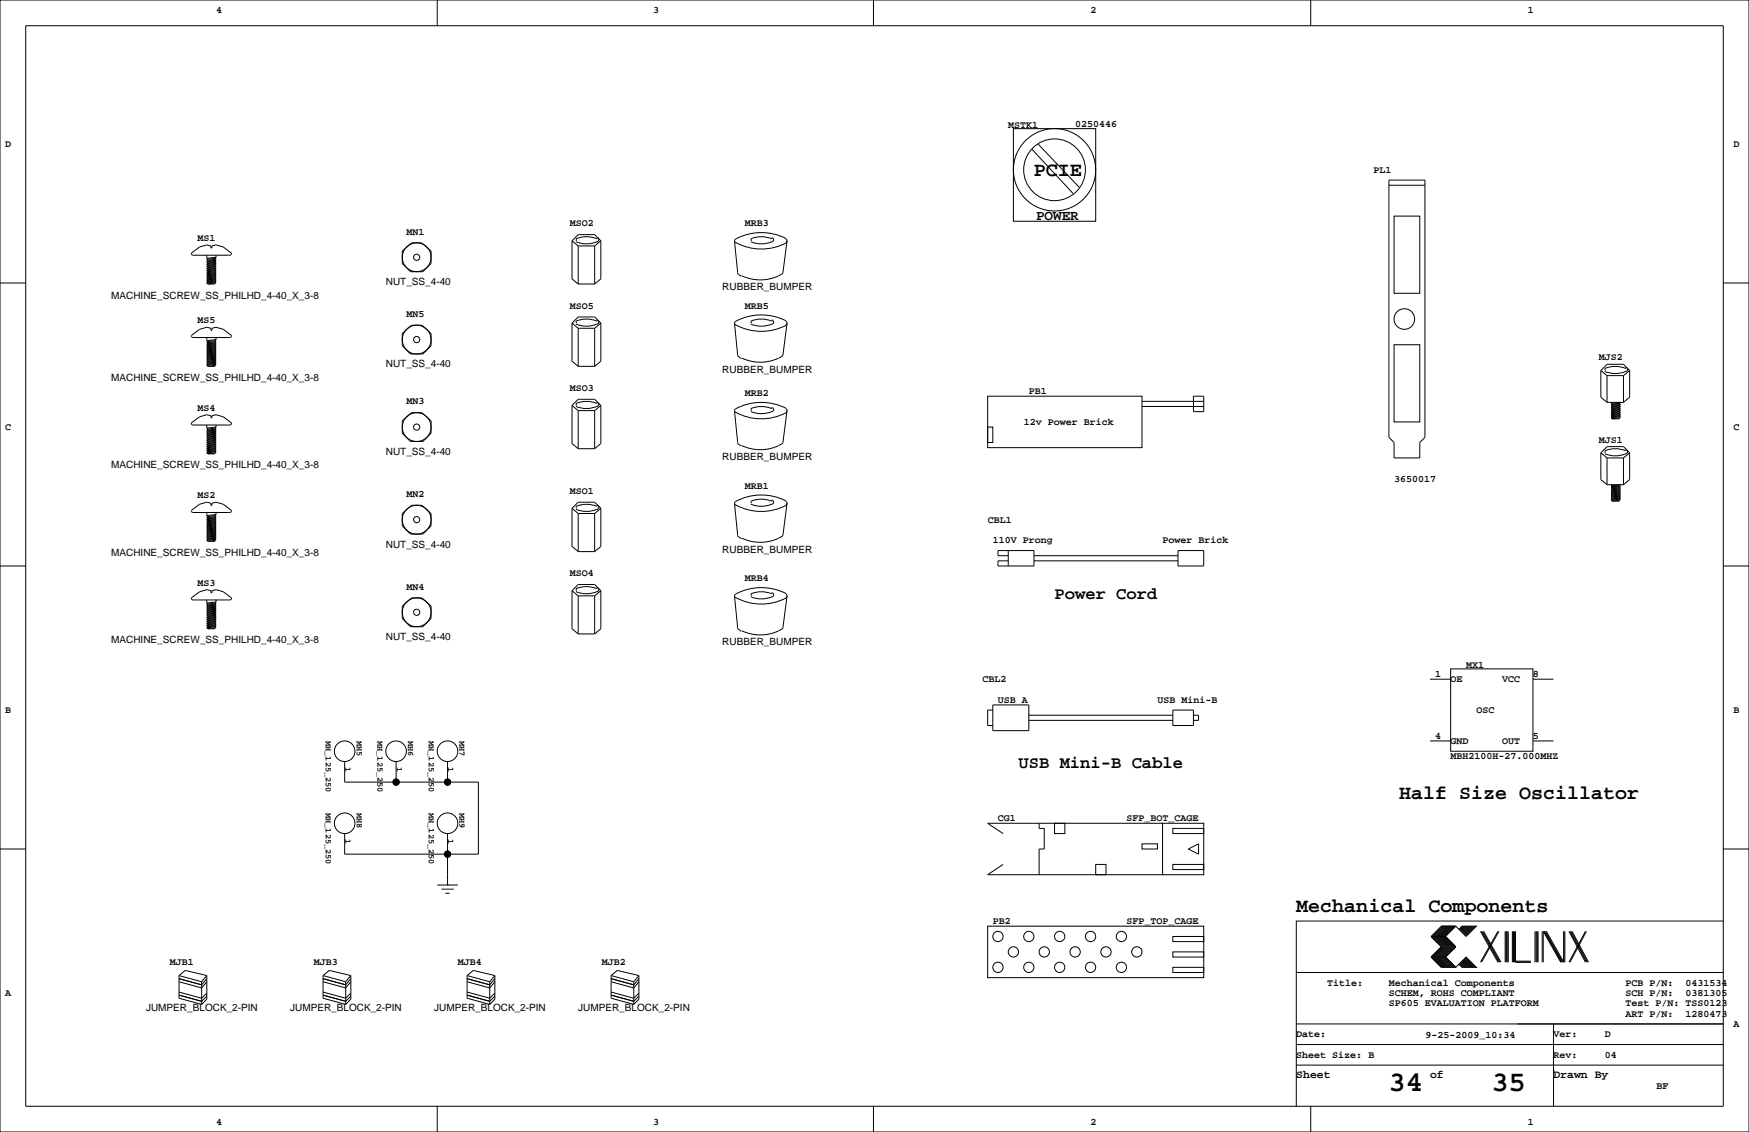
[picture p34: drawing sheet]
<svg xmlns="http://www.w3.org/2000/svg" width="432mm" height="279mm" viewBox="0 0 432 279" stroke-linecap="round" stroke-linejoin="round" font-family="sans-serif">
<defs><g id="words">
<g font-size="7.1">
<text x="342.8" y="269.3">34</text>
<text x="368.2" y="269.3">35</text>
</g>
<g font-size="4.9">
<text x="255.3" y="43.4">PCIE</text>
<text x="345.4" y="197.1">Half Size Oscillator</text>
<text x="320" y="225.1">Mechanical Components</text>
</g>
<g font-size="4.2">
<text x="260.3" y="147.7">Power Cord</text>
<text x="251.5" y="189.6">USB Mini-B Cable</text>
</g>
<text font-size="3.5" x="255.8" y="54.4">POWER</text>
<g font-size="2.8">
<text x="320" y="266.1">Sheet</text>
<text x="353.1" y="266.1">of</text>
<text x="383.5" y="266.1">Drawn By</text>
</g>
<g font-size="2.5">
<text x="53.3" y="3.3">4</text>
<text x="161.3" y="3.3">3</text>
<text x="269.2" y="3.3">2</text>
<text x="377.2" y="3.3">1</text>
<text x="248.9" y="31.5">MSTK1</text>
<text x="265.4" y="31.2">0250446</text>
<text x="1.3" y="36.3">D</text>
<text x="428" y="36.3">D</text>
<text x="339.1" y="42.7">PL1</text>
<text x="48.8" y="59.4">MS1</text>
<text x="100.3" y="57.9">MN1</text>
<text x="140.7" y="55.9">MSO2</text>
<text x="183.9" y="55.9">MRB3</text>
<text x="95.2" y="70.4">NUT_SS_4-40</text>
<text x="178.3" y="71.7">RUBBER_BUMPER</text>
<text x="27.4" y="73.7">MACHINE_SCREW_SS_PHILHD_4-40_X_3-8</text>
<text x="140.7" y="76.2">MSO5</text>
<text x="183.9" y="76.2">MRB5</text>
<text x="48.8" y="79.8">MS5</text>
<text x="100.3" y="78.2">MN5</text>
<text x="394.7" y="88.9">MJS2</text>
<text x="27.4" y="94">MACHINE_SCREW_SS_PHILHD_4-40_X_3-8</text>
<text x="95.2" y="90.7">NUT_SS_4-40</text>
<text x="178.3" y="92">RUBBER_BUMPER</text>
<text x="48.8" y="101.3">MS4</text>
<text x="100.3" y="99.8">MN3</text>
<text x="140.7" y="96.5">MSO3</text>
<text x="183.9" y="97.8">MRB2</text>
<text x="254" y="97.3">PB1</text>
<text x="1.3" y="106.2">C</text>
<text x="252.7" y="104.9">12v Power Brick</text>
<text x="428" y="106.2">C</text>
<text x="95.2" y="112.3">NUT_SS_4-40</text>
<text x="178.3" y="113.6">RUBBER_BUMPER</text>
<text x="394.7" y="109.2">MJS1</text>
<text x="27.4" y="115.6">MACHINE_SCREW_SS_PHILHD_4-40_X_3-8</text>
<text x="344.2" y="118.9">3650017</text>
<text x="48.8" y="122.9">MS2</text>
<text x="100.3" y="122.7">MN2</text>
<text x="140.7" y="121.9">MSO1</text>
<text x="183.9" y="120.7">MRB1</text>
<text x="243.8" y="129">CBL1</text>
<text x="27.4" y="137.2">MACHINE_SCREW_SS_PHILHD_4-40_X_3-8</text>
<text x="95.2" y="135.2">NUT_SS_4-40</text>
<text x="178.3" y="136.4">RUBBER_BUMPER</text>
<text x="245.1" y="134.1">110V Prong</text>
<text x="287" y="134.1">Power Brick</text>
<text x="140.7" y="142.2">MSO4</text>
<text x="183.9" y="143.5">MRB4</text>
<text x="48.8" y="144.5">MS3</text>
<text x="100.3" y="145.5">MN4</text>
<text x="27.4" y="158.8">MACHINE_SCREW_SS_PHILHD_4-40_X_3-8</text>
<text x="95.2" y="158">NUT_SS_4-40</text>
<text x="178.3" y="159.3">RUBBER_BUMPER</text>
<text x="354.3" y="167.1">1</text>
<text x="361.9" y="164.8">MX1</text>
<text x="378.5" y="167.1">8</text>
<text x="242.6" y="168.4">CBL2</text>
<text x="246.4" y="173.5">USB A</text>
<text x="285.8" y="173.5">USB Mini-B</text>
<text x="358.1" y="168.4">OE</text>
<text x="370.8" y="168.4">VCC</text>
<text x="1.3" y="176">B</text>
<text x="364.5" y="176">OSC</text>
<text x="428" y="176">B</text>
<text x="354.3" y="182.4">4</text>
<text x="358.1" y="183.6">GND</text>
<text x="370.8" y="183.6">OUT</text>
<text x="378.5" y="182.4">5</text>
<text x="358.1" y="187.5">MBH2100H-27.000MHZ</text>
<text x="246.4" y="202.7">CG1</text>
<text x="278.1" y="202.7">SFP_BOT_CAGE</text>
<text x="245.1" y="228.1">PB2</text>
<text x="278.1" y="228.1">SFP_TOP_CAGE</text>
<text x="41.9" y="238.3">MJB1</text>
<text x="77.5" y="238.3">MJB3</text>
<text x="113" y="238.3">MJB4</text>
<text x="148.6" y="238.3">MJB2</text>
<text x="1.3" y="245.9">A</text>
<text x="327.7" y="243.3">Title:</text>
<text x="342.9" y="243.3">Mechanical Components</text>
<text x="342.9" y="245.9">SCHEM, ROHS COMPLIANT</text>
<text x="401.3" y="245.9">SCH P/N:</text>
<text x="401.3" y="243.3">PCB P/N:</text>
<text x="416.1" y="245.9">0381305</text>
<text x="416.1" y="243.3">0431534</text>
<text x="36.1" y="249.5">JUMPER_BLOCK_2-PIN</text>
<text x="71.6" y="249.5">JUMPER_BLOCK_2-PIN</text>
<text x="107.2" y="249.5">JUMPER_BLOCK_2-PIN</text>
<text x="142.7" y="249.5">JUMPER_BLOCK_2-PIN</text>
<text x="342.9" y="248.4">SP605 EVALUATION PLATFORM</text>
<text x="401.3" y="248.4">Test P/N: TSS0123</text>
<text x="401.3" y="251">ART P/N:</text>
<text x="416.1" y="251">1280473</text>
<text x="320" y="256">Date:</text>
<text x="351.9" y="256.2">9-25-2009_10:34</text>
<text x="383.5" y="256">Ver:</text>
<text x="396.2" y="256">D</text>
<text x="428" y="253.5">A</text>
<text x="320" y="261.1">Sheet Size: B</text>
<text x="383.5" y="261.1">Rev:</text>
<text x="396.2" y="261.1">04</text>
<text x="408.9" y="268.7">BF</text>
<text x="53.3" y="277.6">4</text>
<text x="161.3" y="277.6">3</text>
<text x="269.2" y="277.6">2</text>
<text x="377.2" y="277.6">1</text>
</g>
<g font-size="2.1">
<text x="80.5" y="182.9" transform="rotate(90 80.5 182.9)">MH_125_250</text>
<text x="88.1" y="182.9" transform="rotate(90 88.1 182.9)">MH5</text>
<text x="93.2" y="182.9" transform="rotate(90 93.2 182.9)">MH_125_250</text>
<text x="100.8" y="182.9" transform="rotate(90 100.8 182.9)">MH6</text>
<text x="105.9" y="182.9" transform="rotate(90 105.9 182.9)">MH_125_250</text>
<text x="113.5" y="182.9" transform="rotate(90 113.5 182.9)">MH7</text>
<text x="85.3" y="189.2" transform="rotate(90 85.3 189.2)">1</text>
<text x="98" y="189.2" transform="rotate(90 98 189.2)">1</text>
<text x="110.7" y="189.2" transform="rotate(90 110.7 189.2)">1</text>
<text x="80.5" y="200.7" transform="rotate(90 80.5 200.7)">MH_125_250</text>
<text x="88.1" y="200.7" transform="rotate(90 88.1 200.7)">MH8</text>
<text x="105.9" y="200.7" transform="rotate(90 105.9 200.7)">MH_125_250</text>
<text x="113.5" y="200.7" transform="rotate(90 113.5 200.7)">MH9</text>
<text x="85.3" y="207" transform="rotate(90 85.3 207)">1</text>
<text x="110.7" y="207" transform="rotate(90 110.7 207)">1</text>
</g>
</g></defs>
<g fill="none" stroke="#000" stroke-width=".25">
<path d="M0 0h431.8v279.4h-431.8zM6.3 6.4h419.1v266.6h-419.1zM107.9 0v6.4M215.6 0v6.4M323.6 0v6.4M250.2 31.8h20.3v22.8h-20.3zM254.8 36.8l10.1 11M256.3 35.6l10.1 10.6M141.2 59.4v9.4l1.5 1.3M141.2 59.4l1.5-1.5h4.1l1.5 1.5M141.2 59.4l1.5 1.3M142.2 59.7a6.6 6.6 0 0 0 5.2 0"/>
<path d="M142.2 58.9a6.6 6.6 0 0 1 5.2 0M142.3 59l.1 .4M147.3 58.7a.51 .51 0 0 1 .5 .5 .51 .51 0 0 1-.5 .5M148.3 59.4v9.4l-1.5 1.3M148.3 59.4l-1.5 1.3M181.4 59.7l.7 7.6M181.6 59.8a13.2 13.2 0 0 0 12.6 .1M185.4 59.7a6.6 6.6 0 0 0 5.1 0M185.4 58.9a6.6 6.6 0 0 1 5.1 0M185.5 59l.1 .4M190.5 58.7a.51 .51 0 0 1 .5 .5 .51 .51 0 0 1-.5 .5M194 59l.3 .4-.3 .5"/>
<path d="M194.1 58.9a13 13 0 0 0-12.7 .4v.3l.2 .3M194.3 59.4l-1 7.9-1 .7M257.8 41.9h.1M273 44.4h.1M342.9 44.4h8.9v63.5l-1.3 1.3v3.8h-6.3v-3.8l-1.3-1.3zM342.9 45.7h8.9M344.2 53.3h6.3v19.1h-6.3zM0 69.8h6.3M47.2 62.5l2.1-1.5 1.8-.5 1 .2v.5h.2v-.5l1-.2 1.8 .5 2 1.5v.2l-.2 .3h-9.4zM51.1 63v.8M51.1 69.8l.2 .3M51.1 67.3l.2 .3"/>
<path d="M51.1 69.3l.2 .3M51.1 66.8l.2 .3M51.1 68.8l.2 .3M51.1 68.3l.2 .3M51.1 65.8l.2 .2M51.1 67.8l.2 .3M51.1 65.3l.2 .2M51.1 64.8l.2 .2M51.1 64.3l.2 .2M51.1 66.3l.2 .2M51.1 63.8l.2 .2M51.3 69.6l-.2 .2"/>
<path d="M51.3 69.1l-.2 .2M51.3 68.6l-.2 .2M51.3 68.1l-.2 .2M51.3 67.6l-.2 .2M51.3 67.1l-.2 .2M51.3 66.5l-.2 .3M51.3 66l-.2 .3M51.3 65.5l-.2 .3M51.3 64.5l-.2 .3M51.3 64l-.2 .3M51.3 65l-.2 .3M53.1 69.8v.3h-1.8"/>
<path d="M53.1 69.8l-1.8 .3M53.1 69.3l-1.8 .3M53.1 69.3l.2 .3M53.1 68.8l-1.8 .3M53.1 68.8l.2 .3M53.1 68.3l-1.8 .3M53.1 68.3l.2 .3M53.1 67.8l-1.8 .3M53.1 67.8l.2 .3M53.1 67.3l-1.8 .3M53.1 67.3l.2 .3M53.1 66.8l-1.8 .3"/>
<path d="M53.1 66.8l.2 .3M53.1 66.3l-1.8 .2M53.1 66.3l.2 .2M53.1 65.8l-1.8 .2M53.1 65.8l.2 .2M53.1 65.3l-1.8 .2M53.1 65.3l.2 .2M53.1 64.8l-1.8 .2M53.1 64.3l-1.8 .2M53.1 64.3l.2 .2M53.1 63.8l-1.8 .2M53.1 63.8l.2 .2"/>
<path d="M53.1 64.8l.2 .2M53.3 63v.5M53.3 69.6l-2.2 .2M53.3 69.6l-.2 .2M53.3 67.6l-.2 .2M53.3 69.1l-2.2 .2M53.3 69.1l-.2 .2M53.3 67.1l-.2 .2M53.3 68.6l-2.2 .2M53.3 68.6l-.2 .2M53.3 66.5l-.2 .3M53.3 68.1l-2.2 .2"/>
<path d="M53.3 68.1l-.2 .2M53.3 66l-.2 .3M53.3 67.6l-2.2 .2M53.3 65.5l-.2 .3M53.3 67.1l-2.2 .2M53.3 65l-.2 .3M53.3 66.5l-2.2 .3M53.3 64.5l-.2 .3M53.3 66l-2.2 .3M53.3 64l-.2 .3M53.3 65.5l-2.2 .3M53.3 63.5l-.2 .3"/>
<path d="M53.3 64.5l-2.2 .3M53.3 65l-2.2 .3M53.3 64l-2.2 .3M53.3 63.5l-2.2 .3M141.2 79.8v9.4l1.5 1.2M141.2 79.8l1.5-1.6h4.1l1.5 1.6M141.2 79.8l1.5 1.2M142.2 80a6.6 6.6 0 0 0 5.2 0M142.2 79.3a6.6 6.6 0 0 1 5.2 0M142.3 79.3l.1 .4M142.7 60.7v9.4M142.7 70.1h4.1"/>
<path d="M142.7 60.7h4.1M146.8 60.7v9.4M147.3 79a.51 .51 0 0 1 .5 .5 .51 .51 0 0 1-.5 .5M148.3 79.8v9.4l-1.5 1.2M148.3 79.8l-1.5 1.2M182 67.4l1.1 .8M183.2 68.1a10.7 10.7 0 0 0 9 0M185.4 80a6.6 6.6 0 0 0 5.1 0M185.4 79.3a6.6 6.6 0 0 1 5.1 0M185.5 79.3l.1 .4M190.5 79a.51 .51 0 0 1 .5 .5 .51 .51 0 0 1-.5 .5M194 79.3l.3 .5-.3 .4"/>
<path d="M194.1 79.2a13 13 0 0 0-12.7 .4v.3l.2 .3M194.3 79.8l-1 7.9-1 .6M425.4 69.8h6.4M47.2 82.8l2.1-1.5 1.8-.5 1 .2v.5h.2v-.5l1-.2 1.8 .5 2 1.5v.3l-.2 .2h-9.4zM51.1 83.3v.8M51.1 90.2l.2 .2M51.1 87.6l.2 .3M51.1 89.7l.2 .2M51.1 87.1l.2 .3M51.1 89.2l.2 .2M51.1 86.6l.2 .3M51.1 88.6l.2 .3"/>
<path d="M51.1 86.1l.2 .3M51.1 88.1l.2 .3M51.1 85.6l.2 .3M51.1 85.1l.2 .2M51.1 84.6l.2 .2M51.1 84.1l.2 .2M51.3 89.9l-.2 .3M51.3 89.4l-.2 .3M51.3 88.9l-.2 .3M51.3 88.4l-.2 .2M51.3 87.9l-.2 .2M51.3 87.4l-.2 .2"/>
<path d="M51.3 86.9l-.2 .2M51.3 86.4l-.2 .2M51.3 85.9l-.2 .2M51.3 84.8l-.2 .3M51.3 84.3l-.2 .3M51.3 85.3l-.2 .3M53.1 90.2v.2h-1.8M53.1 90.2l-1.8 .2M53.1 89.7l-1.8 .2M53.1 89.7l.2 .2M53.1 89.2l-1.8 .2M53.1 89.2l.2 .2"/>
<path d="M53.1 88.6l-1.8 .3M53.1 88.6l.2 .3M53.1 88.1l-1.8 .3M53.1 88.1l.2 .3M53.1 87.6l-1.8 .3M53.1 87.6l.2 .3M53.1 87.1l-1.8 .3M53.1 87.1l.2 .3M53.1 86.6l-1.8 .3M53.1 86.6l.2 .3M53.1 86.1l-1.8 .3M53.1 86.1l.2 .3"/>
<path d="M53.1 85.6l-1.8 .3M53.1 85.6l.2 .3M53.1 85.1l-1.8 .2M53.1 84.6l-1.8 .2M53.1 84.6l.2 .2M53.1 84.1l-1.8 .2M53.1 84.1l.2 .2M53.1 85.1l.2 .2M53.3 83.3v.5M53.3 89.9l-2.2 .3M53.3 89.9l-.2 .3M53.3 87.9l-.2 .2"/>
<path d="M53.3 89.4l-2.2 .3M53.3 89.4l-.2 .3M53.3 87.4l-.2 .2M53.3 88.9l-2.2 .3M53.3 88.9l-.2 .3M53.3 86.9l-.2 .2M53.3 88.4l-2.2 .2M53.3 88.4l-.2 .2M53.3 86.4l-.2 .2M53.3 87.9l-2.2 .2M53.3 85.9l-.2 .2M53.3 87.4l-2.2 .2"/>
<path d="M53.3 85.3l-.2 .3M53.3 86.9l-2.2 .2M53.3 84.8l-.2 .3M53.3 86.4l-2.2 .2M53.3 84.3l-.2 .3M53.3 85.9l-2.2 .2M53.3 83.8l-.2 .3M53.3 84.8l-2.2 .3M53.3 85.3l-2.2 .3M53.3 84.3l-2.2 .3M53.3 83.8l-2.2 .3M142.2 99.6a6.6 6.6 0 0 1 5.2 0"/>
<path d="M142.3 99.6l.1 .4M142.7 81v9.4M142.7 90.4h4.1M142.7 81h4.1M146.8 81v9.4M147.3 99.3a.51 .51 0 0 1 .5 .5 .51 .51 0 0 1-.5 .5M181.4 80l.7 7.6M181.6 80.1a13.2 13.2 0 0 0 12.6 .1M182 87.7l1.1 .8M183.2 88.4a10.7 10.7 0 0 0 9 0M243.8 97.8h38.1v12.7h-38.1zM281.9 99.1h15.3"/>
<path d="M294.6 97.8h2.6v3.8h-2.6zM344.2 85.1h6.3v19h-6.3zM395.2 91.4v6.6l1.5 1.3M395.2 91.4l1.5-1.5h4.1l1.5 1.5M395.2 91.4l1.5 1.3M396.2 91.7a6.6 6.6 0 0 0 5.2 0M396.2 90.9a6.6 6.6 0 0 1 5.2 0M396.3 91l.1 .4M396.7 92.7v6.6M396.7 92.7h4.1M396.7 99.3h4.1M397.8 99.6l.2 .2"/>
<path d="M397.8 99.6l2.2-.3-.2 .3M398 99.8l-.2 .3M398 99.3l-.2 .3M399.8 99.6l-1.8 .2M399.8 99.6l.2 .2M400 99.8l-.2 .3M400 99.8l-2.2 .3M400.8 92.7v6.6M401.3 90.7a.51 .51 0 0 1 .5 .5 .51 .51 0 0 1-.5 .5M402.3 91.4v6.6l-1.5 1.3M402.3 91.4l-1.5 1.3M47.2 104.4l2.1-1.5 1.8-.5 1 .2v.5h.2v-.5l1-.2 1.8 .5 2 1.5v.2l-.2 .3h-9.4z"/>
<path d="M51.1 104.9v.8M51.1 111.8l.2 .2M51.1 109.2l.2 .3M51.1 111.3l.2 .2M51.1 108.7l.2 .3M51.1 110.7l.2 .3M51.1 108.2l.2 .3M51.1 110.2l.2 .3M51.1 109.7l.2 .3M51.1 107.2l.2 .2M51.1 106.7l.2 .2M51.1 106.2l.2 .2"/>
<path d="M51.1 105.7l.2 .2M51.1 107.7l.2 .2M51.3 111.5l-.2 .3M51.3 111l-.2 .3M51.3 110.5l-.2 .2M51.3 110l-.2 .2M51.3 109.5l-.2 .2M51.3 109l-.2 .2M51.3 108.5l-.2 .2M51.3 107.9l-.2 .3M51.3 107.4l-.2 .3M51.3 106.4l-.2 .3"/>
<path d="M51.3 105.9l-.2 .3M51.3 106.9l-.2 .3M53.1 111.8v.2h-1.8M53.1 111.8l-1.8 .2M53.1 111.3l-1.8 .2M53.1 111.3l.2 .2M53.1 110.7l-1.8 .3M53.1 110.7l.2 .3M53.1 110.2l-1.8 .3M53.1 110.2l.2 .3M53.1 109.7l-1.8 .3M53.1 109.7l.2 .3"/>
<path d="M53.1 109.2l-1.8 .3M53.1 109.2l.2 .3M53.1 108.7l-1.8 .3M53.1 108.7l.2 .3M53.1 108.2l-1.8 .3M53.1 108.2l.2 .3M53.1 107.7l-1.8 .2M53.1 107.7l.2 .2M53.1 107.2l-1.8 .2M53.1 107.2l.2 .2M53.1 106.7l-1.8 .2M53.1 106.2l-1.8 .2"/>
<path d="M53.1 106.2l.2 .2M53.1 105.7l-1.8 .2M53.1 105.7l.2 .2M53.1 106.7l.2 .2M53.3 104.9v.5M53.3 111.5l-2.2 .3M53.3 111.5l-.2 .3M53.3 109.5l-.2 .2M53.3 111l-2.2 .3M53.3 111l-.2 .3M53.3 109l-.2 .2M53.3 110.5l-2.2 .2"/>
<path d="M53.3 110.5l-.2 .2M53.3 108.5l-.2 .2M53.3 110l-2.2 .2M53.3 110l-.2 .2M53.3 107.9l-.2 .3M53.3 109.5l-2.2 .2M53.3 107.4l-.2 .3M53.3 109l-2.2 .2M53.3 106.9l-.2 .3M53.3 108.5l-2.2 .2M53.3 106.4l-.2 .3M53.3 107.9l-2.2 .3"/>
<path d="M53.3 105.9l-.2 .3M53.3 107.4l-2.2 .3M53.3 105.4l-.2 .3M53.3 106.4l-2.2 .3M53.3 106.9l-2.2 .3M53.3 105.9l-2.2 .3M53.3 105.4l-2.2 .3M141.2 100.1v9.4l1.5 1.2M141.2 100.1l1.5-1.5h4.1l1.5 1.5M141.2 100.1l1.5 1.2M142.2 100.3a6.6 6.6 0 0 0 5.2 0M142.7 101.3v9.4"/>
<path d="M142.7 110.7h4.1M142.7 101.3h4.1M146.8 101.3v9.4M148.3 100.1v9.4l-1.5 1.2M148.3 100.1l-1.5 1.2M181.4 101.6l.7 7.6M181.6 101.7a13.2 13.2 0 0 0 12.6 .1M182 109.3l1.1 .8M183.2 110a10.7 10.7 0 0 0 9 0M185.4 101.6a6.6 6.6 0 0 0 5.1 0M185.4 100.9a6.6 6.6 0 0 1 5.1 0M185.5 100.9l.1 .4"/>
<path d="M190.5 100.6a.51 .51 0 0 1 .5 .5 .51 .51 0 0 1-.5 .5M194 100.9l.3 .4-.3 .5M194.1 100.8a13 13 0 0 0-12.7 .4v.3l.2 .3M194.3 101.3l-1 8-1 .6M243.8 105.4h1.3v3.8h-1.3zM281.9 100.3h15.3M395.2 111.8v6.6l1.5 1.2M395.2 111.8l1.5-1.6h4.1l1.5 1.6M395.2 111.8l1.5 1.2M396.2 112a6.6 6.6 0 0 0 5.2 0M396.2 111.3a6.6 6.6 0 0 1 5.2 0M396.3 111.3l.1 .4"/>
<path d="M396.7 113v6.6M396.7 113h4.1M396.7 119.6h4.1M397.8 103.1l.2 .3M397.8 100.6l.2 .2M397.8 102.6l.2 .3M397.8 100.1l.2 .2M397.8 102.1l.2 .3M397.8 101.6l.2 .3M397.8 101.1l.2 .2M397.8 119.9l.2 .2M397.8 119.9l2.2-.3-.2 .3"/>
<path d="M398 102.9l-.2 .2M398 102.4l-.2 .2M398 101.9l-.2 .2M398 101.3l-.2 .3M398 100.8l-.2 .3M398 100.3l-.2 .3M398 119.6l-.2 .3M399.8 103.1v.3h-1.8M399.8 103.1l-1.8 .3M399.8 102.6l-1.8 .3M399.8 102.6l.2 .3M399.8 102.1l-1.8 .3"/>
<path d="M399.8 102.1l.2 .3M399.8 101.6l-1.8 .3M399.8 101.6l.2 .3M399.8 101.1l-1.8 .2M399.8 101.1l.2 .2M399.8 100.6l-1.8 .2M399.8 100.6l.2 .2M399.8 100.1l-1.8 .2M399.8 100.1l.2 .2M399.8 119.9l-1.8 .2M399.8 119.9l.2 .2M400 102.9l-2.2 .2"/>
<path d="M400 102.9l-.2 .2M400 100.8l-.2 .3M400 102.4l-2.2 .2M400 102.4l-.2 .2M400 100.3l-.2 .3M400 101.9l-2.2 .2M400 101.9l-.2 .2M400 101.3l-2.2 .3M400 101.3l-.2 .3M400 100.8l-2.2 .3M400 100.3l-2.2 .3M400.8 113v6.6"/>
<path d="M401.3 111a.51 .51 0 0 1 .5 .5 .51 .51 0 0 1-.5 .5M402.3 111.8v6.6l-1.5 1.2M402.3 111.8l-1.5 1.2M0 139.7h6.3M47.2 126l2.1-1.5 1.8-.5 1 .2v.5h.2v-.5l1-.2 1.8 .5 2 1.5v.2l-.2 .3h-9.4zM51.1 126.5v.8M51.1 133.3l.2 .3M51.1 130.8l.2 .3M51.1 132.8l.2 .3M51.1 130.3l.2 .3M51.1 132.3l.2 .3M51.1 129.8l.2 .2"/>
<path d="M51.1 131.8l.2 .3M51.1 129.3l.2 .2M51.1 131.3l.2 .3M51.1 128.8l.2 .2M51.1 128.3l.2 .2M51.1 127.8l.2 .2M51.1 127.3l.2 .2M51.3 133.1l-.2 .2M51.3 132.6l-.2 .2M51.3 132.1l-.2 .2M51.3 131.6l-.2 .2M51.3 131.1l-.2 .2"/>
<path d="M51.3 130.6l-.2 .2M51.3 130l-.2 .3M51.3 129.5l-.2 .3M51.3 129l-.2 .3M51.3 128l-.2 .3M51.3 127.5l-.2 .3M51.3 128.5l-.2 .3M53.1 133.3v.3h-1.8M53.1 133.3l-1.8 .3M53.1 132.8l-1.8 .3M53.1 132.8l.2 .3M53.1 132.3l-1.8 .3"/>
<path d="M53.1 132.3l.2 .3M53.1 131.8l-1.8 .3M53.1 131.8l.2 .3M53.1 131.3l-1.8 .3M53.1 131.3l.2 .3M53.1 130.8l-1.8 .3M53.1 130.8l.2 .3M53.1 130.3l-1.8 .3M53.1 130.3l.2 .3M53.1 129.8l-1.8 .2M53.1 129.8l.2 .2M53.1 129.3l-1.8 .2"/>
<path d="M53.1 129.3l.2 .2M53.1 128.8l-1.8 .2M53.1 128.8l.2 .2M53.1 128.3l-1.8 .2M53.1 127.8l-1.8 .2M53.1 127.8l.2 .2M53.1 127.3l-1.8 .2M53.1 127.3l.2 .2M53.1 128.3l.2 .2M53.3 126.5v.5M53.3 133.1l-2.2 .2M53.3 133.1l-.2 .2"/>
<path d="M53.3 131.1l-.2 .2M53.3 132.6l-2.2 .2M53.3 132.6l-.2 .2M53.3 130.6l-.2 .2M53.3 132.1l-2.2 .2M53.3 132.1l-.2 .2M53.3 130l-.2 .3M53.3 131.6l-2.2 .2M53.3 131.6l-.2 .2M53.3 129.5l-.2 .3M53.3 131.1l-2.2 .2M53.3 129l-.2 .3"/>
<path d="M53.3 130.6l-2.2 .2M53.3 128.5l-.2 .3M53.3 130l-2.2 .3M53.3 128l-.2 .3M53.3 129.5l-2.2 .3M53.3 127.5l-.2 .3M53.3 129l-2.2 .3M53.3 127l-.2 .3M53.3 128l-2.2 .3M53.3 128.5l-2.2 .3M53.3 127.5l-2.2 .3M53.3 127l-2.2 .3"/>
<path d="M141.2 125.5v9.4l1.5 1.2M141.2 125.5l1.5-1.5h4.1l1.5 1.5M141.2 125.5l1.5 1.2M142.2 125.7a6.6 6.6 0 0 0 5.2 0M142.2 125a6.6 6.6 0 0 1 5.2 0M142.3 125l.1 .4M142.7 126.7v9.4M142.7 136.1h4.1M142.7 126.7h4.1M146.8 126.7v9.4M147.3 124.7a.51 .51 0 0 1 .5 .5 .51 .51 0 0 1-.5 .5M148.3 125.5v9.4l-1.5 1.2"/>
<path d="M148.3 125.5l-1.5 1.2M181.4 124.5l.7 7.6M181.6 124.6a13.2 13.2 0 0 0 12.6 .1M182 132.2l1.1 .7M183.2 132.9a10.7 10.7 0 0 0 9 0M185.4 124.4a6.6 6.6 0 0 0 5.1 0M185.4 123.7a6.6 6.6 0 0 1 5.1 0M185.5 123.8l.1 .4M190.5 123.4a.51 .51 0 0 1 .5 .6 .51 .51 0 0 1-.5 .5M193.3 132.1l-1 .7M194 123.8l.3 .4-.3 .5M194.1 123.6a13 13 0 0 0-12.7 .4v.4l.2 .3"/>
<path d="M194.3 124.2l-1 7.9M248.9 137.2h-2.5v-1.3h8.9v3.8h-8.9v-1.3h2.5M248.9 135.9v3.8M255.3 138.4h35.5M255.3 137.2h35.5M290.8 135.9h6.4v3.8h-6.4zM397.8 123.4l.2 .3M397.8 122.9l.2 .3M397.8 120.4l.2 .3M397.8 122.4l.2 .3M397.8 121.9l.2 .3M397.8 121.4l.2 .3"/>
<path d="M397.8 120.9l.2 .3M398 123.2l-.2 .2M398 122.7l-.2 .2M398 122.2l-.2 .2M398 121.7l-.2 .2M398 121.2l-.2 .2M398 120.7l-.2 .2M398 120.1l-.2 .3M399.8 123.4v.3h-1.8M399.8 123.4l-1.8 .3M399.8 122.9l-1.8 .3M399.8 122.9l.2 .3"/>
<path d="M399.8 122.4l-1.8 .3M399.8 122.4l.2 .3M399.8 121.9l-1.8 .3M399.8 121.9l.2 .3M399.8 121.4l-1.8 .3M399.8 121.4l.2 .3M399.8 120.9l-1.8 .3M399.8 120.9l.2 .3M399.8 120.4l-1.8 .3M399.8 120.4l.2 .3M400 123.2l-2.2 .2M400 123.2l-.2 .2"/>
<path d="M400 121.2l-.2 .2M400 122.7l-2.2 .2M400 122.7l-.2 .2M400 120.7l-.2 .2M400 122.2l-2.2 .2M400 122.2l-.2 .2M400 120.1l-.2 .3M400 121.7l-2.2 .2M400 121.7l-.2 .2M400 121.2l-2.2 .2M400 120.7l-2.2 .2M400 120.1l-2.2 .3"/>
<path d="M425.4 139.7h6.4M47.2 147.6l2.1-1.6 1.8-.5 1 .3v.5h.2v-.5l1-.3 1.8 .5 2 1.6v.2l-.2 .3h-9.4zM51.1 154.9l.2 .3M51.1 152.4l.2 .3M51.1 154.4l.2 .3M51.1 151.9l.2 .2M51.1 153.9l.2 .3M51.1 151.4l.2 .2M51.1 153.4l.2 .3M51.1 150.9l.2 .2M51.1 152.9l.2 .3M51.1 150.4l.2 .2"/>
<path d="M51.1 149.9l.2 .2M51.1 149.4l.2 .2M51.1 148.8l.2 .3M51.1 148.1v.7M51.3 154.7l-.2 .2M51.3 154.2l-.2 .2M51.3 153.7l-.2 .2M51.3 153.2l-.2 .2M51.3 152.7l-.2 .2M51.3 152.1l-.2 .3M51.3 151.6l-.2 .3M51.3 151.1l-.2 .3"/>
<path d="M51.3 150.6l-.2 .3M51.3 149.6l-.2 .3M51.3 149.1l-.2 .3M51.3 150.1l-.2 .3M53.1 154.9v.3h-1.8M53.1 154.9l-1.8 .3M53.1 154.4l-1.8 .3M53.1 154.4l.2 .3M53.1 153.9l-1.8 .3M53.1 153.9l.2 .3M53.1 153.4l-1.8 .3M53.1 153.4l.2 .3"/>
<path d="M53.1 152.9l-1.8 .3M53.1 152.9l.2 .3M53.1 152.4l-1.8 .3M53.1 152.4l.2 .3M53.1 151.9l-1.8 .2M53.1 151.9l.2 .2M53.1 151.4l-1.8 .2M53.1 151.4l.2 .2M53.1 150.9l-1.8 .2M53.1 150.9l.2 .2M53.1 150.4l-1.8 .2M53.1 150.4l.2 .2"/>
<path d="M53.1 149.9l-1.8 .2M53.1 149.4l-1.8 .2M53.1 149.4l.2 .2M53.1 148.8l-1.8 .3M53.1 148.8l.2 .3M53.1 149.9l.2 .2M53.3 154.7l-2.2 .2M53.3 154.7l-.2 .2M53.3 152.7l-.2 .2M53.3 154.2l-2.2 .2M53.3 154.2l-.2 .2M53.3 152.1l-.2 .3"/>
<path d="M53.3 153.7l-2.2 .2M53.3 153.7l-.2 .2M53.3 151.6l-.2 .3M53.3 153.2l-2.2 .2M53.3 153.2l-.2 .2M53.3 151.1l-.2 .3M53.3 152.7l-2.2 .2M53.3 150.6l-.2 .3M53.3 152.1l-2.2 .3M53.3 150.1l-.2 .3M53.3 151.6l-2.2 .3M53.3 149.6l-.2 .3"/>
<path d="M53.3 151.1l-2.2 .3M53.3 149.1l-.2 .3M53.3 150.6l-2.2 .3M53.3 148.6l-.2 .2M53.3 149.6l-2.2 .3M53.3 150.1l-2.2 .3M53.3 148.1v.5M53.3 149.1l-2.2 .3M53.3 148.6l-2.2 .2M141.2 145.8v9.4l1.5 1.3M141.2 145.8l1.5-1.5h4.1l1.5 1.5M141.2 145.8l1.5 1.3"/>
<path d="M142.2 146a6.6 6.6 0 0 0 5.2 0M142.2 145.3a6.6 6.6 0 0 1 5.2 0M142.3 145.4l.1 .4M142.7 147.1v9.4M142.7 156.5h4.1M142.7 147.1h4.1M146.8 147.1v9.4M147.3 145a.51 .51 0 0 1 .5 .5 .51 .51 0 0 1-.5 .5M148.3 145.8v9.4l-1.5 1.3M148.3 145.8l-1.5 1.3M181.4 147.3l.7 7.6M181.6 147.4a13.2 13.2 0 0 0 12.6 .2"/>
<path d="M182 155l1.1 .8M183.2 155.7a10.7 10.7 0 0 0 9 0M185.4 147.3a6.6 6.6 0 0 0 5.1 0M185.4 146.6a6.6 6.6 0 0 1 5.1 0M185.5 146.6l.1 .4M190.5 146.3a.51 .51 0 0 1 .5 .5 .51 .51 0 0 1-.5 .5M193.3 155l-1 .6M194 146.6l.3 .5-.3 .4M194.1 146.5a13 13 0 0 0-12.7 .4v.3l.2 .3M194.3 147.1l-1 7.8M245.1 175.3h-1.3v3.8h1.3M245.1 174h8.9v6.3h-8.9z"/>
<path d="M254 177.8h35.6M254 176.5h35.6M289.6 175.3h5v3.8h-5zM294.6 176.5h1.3v1.3h-1.3M353.1 167.6h5M358.1 165.1h20.4v20.3h-20.4zM378.5 167.6h5M85.1 188v5h33v17.8h-33v-5.1M97.8 188v5M110.5 188v5M353.1 182.9h5M378.5 182.9h5"/>
<path d="M0 209.5h6.3M107.9 218.4h5.1M109 219.5h3M110.5 218.4h.1M110.5 205.7v12.7M246.4 205.7h.1M247.6 213.4l-3.8 2.5h43.2M256.5 203.2v1.3h1.3v5h-1.3v6.4M260.3 203.2h2.6v2.5h-2.6zM270.5 213.4h2.5v2.5h-2.5zM281.9 208.3h3.9v1.2h-3.9zM287 203.2h10.2v12.7h-10.2z"/>
<path d="M287 203.2h-43.2l3.8 2.5M289.6 213.4h7.6v1.2h-7.6zM289.6 204.5h7.6v1.2h-7.6zM293.4 209.5l2.5-1.2v2.5zM425.4 209.5h6.4M110 220.5h1M240 224.8h.1M243.8 228.6h53.4v12.7h-53.4zM289.6 238.8h7.6v1.2h-7.6zM289.6 234.9h7.6v1.3h-7.6zM289.6 231.1h7.6v1.3h-7.6zM353.3 236.2l2.6 2.6h3.5"/>
<path d="M353.3 231.1l2.6 2.6-2.6 2.5M353.3 236.2h3.6M353.3 231.1h3.6M356.1 228.6l-2.5 2.5 2.5 2.6-2.5 2.5 2.5 2.6M356.4 228.6l-2.6 2.5 2.6 2.6-2.6 2.5 2.6 2.6M356.6 228.6l-2.5 2.5 2.5 2.6-2.5 2.5 2.5 2.6M356.9 228.6l-2.6 2.5 2.6 2.6-2.6 2.5 2.6 2.6M356.9 231.1l2.5 2.6-2.5 2.5M356.9 236.2l2.5 2.6M357.1 228.6l-2.5 2.5 2.5 2.6-2.5 2.5 2.5 2.6M357.4 228.6l-2.6 2.5 2.6 2.6-2.6 2.5 2.6 2.6M357.6 228.6l-2.5 2.5 2.5 2.6-2.5 2.5 2.5 2.6"/>
<path d="M357.9 228.6l-2.6 2.5 2.6 2.6-2.6 2.5 2.6 2.6M358.1 228.6l-2.5 2.5 2.5 2.6-2.5 2.5 2.5 2.6M358.4 228.6l-2.5 2.5 2.5 2.6-2.5 2.5 2.5 2.6M358.6 228.6l-2.5 2.5 2.5 2.6-2.5 2.5 2.5 2.6M358.9 228.6l-2.5 2.5 2.5 2.6-2.5 2.5 2.5 2.6M359.2 228.6l-2.6 2.5 2.6 2.6-2.6 2.5 2.6 2.6M359.4 228.6l2.5 2.5 2.6-2.5h-3.6l-.7 .8M359.4 228.6h-3.5l-2.6 2.5M359.4 228.6l-2.5 2.5M360.2 238l.7 .8h3.6l-2.6-2.6-2.5 2.6M360.4 237.7l1 1.1M360.4 238l.8 .8"/>
<path d="M360.7 237.5l1.2 1.3M360.7 237.7l1 1.1M360.9 237.2l1.6 1.6M360.9 237.5l1.3 1.3M361.2 237l1.8 1.8M361.2 237.2l1.5 1.6M361.2 228.6l-.8 .8M361.4 236.7l2.1 2.1M361.4 237l1.8 1.8M361.4 228.6l-1 1M361.7 236.5l2.3 2.3M361.7 236.7l2 2.1"/>
<path d="M361.7 228.6l-1 1M361.9 236.5l2.3 2.3M361.9 228.6l-1.2 1.3M362.2 228.6l-1.3 1.3M362.5 228.6l-1.6 1.5M362.7 228.6l-1.5 1.5M363 228.6l-1.8 1.8M363.2 228.6l-1.8 1.8M363.5 228.6l-2.1 2M363.7 228.6l-2 2M364 228.6l-2.3 2.3M364.2 228.6l-2.3 2.3"/>
<path d="M365.5 229.9l4.3 7.6M365.8 229.9l4.3 7.6M366 229.9l4.3 7.6M366.3 229.9l4.3 7.6M369.8 229.9l-4.3 7.6M370.1 229.9l-4.3 7.6M371.6 229.9v7.6M371.9 229.9v7.6M372.1 229.9v7.6M372.4 229.9v7.6M373.4 229.9v7.6M373.6 229.9v7.6"/>
<path d="M373.9 229.9v7.6M374.1 229.9v7.6h3.9M374.1 237.2h3.9M379 229.9v7.6M379.2 229.9v7.6M379.5 229.9v7.6M379.7 229.9v7.6M380.7 229.9v7.6M381 237.5v-7.6l4.3 7.6M381.3 229.9l4.3 7.6M381.5 229.9l4.3 7.6M381.8 229.9l4.3 7.6v-7.6"/>
<path d="M386.3 229.9v7.6M387.3 229.9l4.1 7.6M387.6 229.9l4.1 7.6M387.9 229.9l4 7.6M388.1 229.9l4.1 7.6M391.4 229.9l-4.1 7.6M391.7 229.9l-4.1 7.6M425.4 227.3h-105.4v35.6M44.2 244.9l5.6 1.5 1.3-1.3M44.2 245.6l5.6 1.5 1.3-1.2M44.2 242.3l5.6 1.5 1.3-1.5M44.2 240.8v5.6l5.6 1.5"/>
<path d="M44.2 241.6l5.6 1.5 1.3-1.5M44.2 240.8l5.6 1.5M44.2 240.8l1.5-1.3 5.4 1.3M49.8 242.3v5.6M51.1 240.8v5.8l-1.3 1.3M51.1 240.8l-1.3 1.5M79.8 244.9l5.5 1.5 1.3-1.3M79.8 245.6l5.5 1.5 1.3-1.2M79.8 242.3l5.5 1.5 1.3-1.5M79.8 240.8v5.6l5.5 1.5M79.8 241.6l5.5 1.5 1.3-1.5M79.8 240.8l5.5 1.5"/>
<path d="M79.8 240.8l1.5-1.3 5.3 1.3M85.3 242.3v5.6M86.6 240.8v5.8l-1.3 1.3M86.6 240.8l-1.3 1.5M115.3 244.9l5.6 1.5 1.3-1.3M115.3 245.6l5.6 1.5 1.3-1.2M115.3 242.3l5.6 1.5 1.3-1.5M115.3 240.8v5.6l5.6 1.5M115.3 241.6l5.6 1.5 1.3-1.5M115.3 240.8l5.6 1.5M115.3 240.8l1.5-1.3 5.4 1.3M120.9 242.3v5.6"/>
<path d="M122.2 240.8v5.8l-1.3 1.3M122.2 240.8l-1.3 1.5M150.9 244.9l5.6 1.5 1.2-1.3M150.9 245.6l5.6 1.5 1.2-1.2M150.9 242.3l5.6 1.5 1.2-1.5M150.9 240.8v5.6l5.6 1.5M150.9 241.6l5.6 1.5 1.2-1.5M150.9 240.8l5.6 1.5M150.9 240.8l1.5-1.3 5.3 1.3M156.5 242.3v5.6M157.7 240.8v5.8l-1.2 1.3M157.7 240.8l-1.2 1.5"/>
<path d="M320 257.8h105.4M320 252.7h105.4M320 240h105.4M383.5 252.7v20.3M107.9 273v6.4M215.6 273v6.4M320 262.9v10.1M320 262.9h105.4M323.6 273v6.4M383.5 264.2h.1"/>
<circle cx="260.3" cy="41.9" r="7.6"/>
<circle cx="260.3" cy="41.9" r="10.2"/>
<circle cx="102.9" cy="63.5" r="3.6"/>
<circle cx="102.9" cy="63.5" r="3.9"/>
<circle cx="102.9" cy="63.5" r=".76"/>
<circle cx="346.7" cy="78.7" r="2.54"/>
<circle cx="102.9" cy="83.8" r="3.6"/>
<circle cx="102.9" cy="83.8" r="3.9"/>
<circle cx="102.9" cy="83.8" r=".76"/>
<circle cx="102.9" cy="105.4" r="3.6"/>
<circle cx="102.9" cy="105.4" r="3.9"/>
<circle cx="102.9" cy="105.4" r=".76"/>
<circle cx="102.9" cy="128.3" r="3.6"/>
<circle cx="102.9" cy="128.3" r="3.9"/>
<circle cx="102.9" cy="128.3" r=".76"/>
<circle cx="102.9" cy="151.1" r="3.6"/>
<circle cx="102.9" cy="151.1" r="3.9"/>
<circle cx="102.9" cy="151.1" r=".76"/>
<circle cx="85.1" cy="185.4" r="2.54"/>
<circle cx="97.8" cy="193" r=".76"/>
<circle cx="97.8" cy="185.4" r="2.54"/>
<circle cx="110.5" cy="193" r=".76"/>
<circle cx="110.5" cy="185.4" r="2.54"/>
<circle cx="85.1" cy="203.2" r="2.54"/>
<circle cx="110.5" cy="210.8" r=".76"/>
<circle cx="110.5" cy="203.2" r="2.54"/>
<circle cx="246.4" cy="238.8" r="1.27"/>
<circle cx="246.4" cy="231.1" r="1.27"/>
<circle cx="250.2" cy="234.9" r="1.27"/>
<circle cx="254" cy="238.8" r="1.27"/>
<circle cx="254" cy="231.1" r="1.27"/>
<circle cx="257.8" cy="234.9" r="1.27"/>
<circle cx="261.6" cy="238.8" r="1.27"/>
<circle cx="261.6" cy="231.1" r="1.27"/>
<circle cx="265.4" cy="234.9" r="1.27"/>
<circle cx="269.2" cy="238.8" r="1.27"/>
<circle cx="269.2" cy="231.1" r="1.27"/>
<circle cx="273" cy="234.9" r="1.27"/>
<circle cx="276.9" cy="238.8" r="1.27"/>
<circle cx="276.9" cy="231.1" r="1.27"/>
<circle cx="280.7" cy="234.9" r="1.27"/>
</g>
<g fill="#000" stroke="#000" stroke-width=".25">
<circle cx="97.8" cy="193" r=".76"/>
<circle cx="110.5" cy="193" r=".76"/>
<circle cx="110.5" cy="210.8" r=".76"/>
</g>
<use href="#words"/>
</svg>
